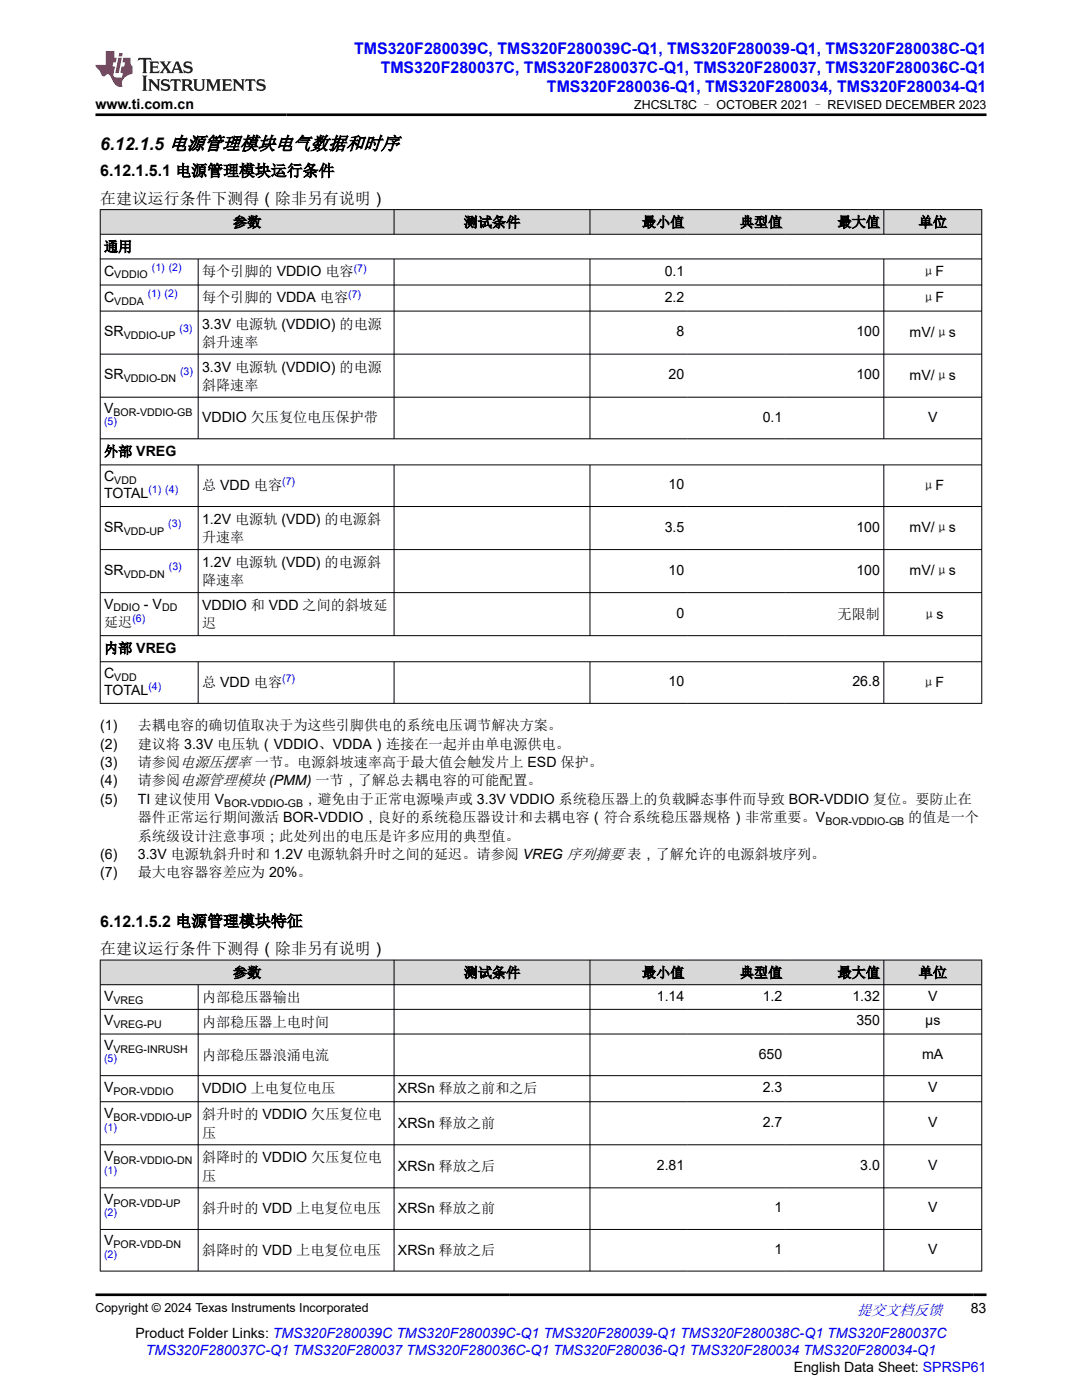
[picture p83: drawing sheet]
<svg xmlns="http://www.w3.org/2000/svg" width="216mm" height="279mm" viewBox="0 0 216 279" stroke-linecap="round" stroke-linejoin="round" font-family="sans-serif">
<defs><g id="words">
<text font-size="3.5" x="20" y="29.8">6.12.1.5 电源管理模块电气数据和时序</text>
<g font-size="3.2" fill="#00f">
<text x="70.7" y="10.7">TMS320F280039C, TMS320F280039C-Q1, TMS320F280039-Q1, TMS320F280038C-Q1</text>
<text x="76" y="14.5">TMS320F280037C, TMS320F280037C-Q1, TMS320F280037, TMS320F280036C-Q1</text>
<text x="109.1" y="18.3">TMS320F280036-Q1, TMS320F280034, TMS320F280034-Q1</text>
</g>
<g font-size="3.2">
<text x="20" y="35.1">6.12.1.5.1 电源管理模块运行条件</text>
<text x="20" y="40.7">在建议运行条件下测得（除非另有说明）</text>
<text x="20" y="184.9">6.12.1.5.2 电源管理模块特征</text>
<text x="20" y="190.5">在建议运行条件下测得（除非另有说明）</text>
</g>
<text font-size="3" fill="#00f" x="171" y="262.4">提交文档反馈</text>
<g font-size="2.8">
<text x="19" y="21.7">www.ti.com.cn</text>
<text x="46.5" y="45.3">参数</text>
<text x="92.5" y="45.3">测试条件</text>
<text x="128.1" y="45.3">最小值</text>
<text x="147.6" y="45.3">典型值</text>
<text x="167.1" y="45.3">最大值</text>
<text x="183.3" y="45.3">单位</text>
<text x="20.8" y="50.2">通用</text>
<text x="20.8" y="55">C</text>
<text x="40.3" y="55.2">每个引脚的 VDDIO 电容</text>
<text x="132.6" y="55">0.1</text>
<text x="183.9" y="55.2">μF</text>
<text x="20.8" y="60.2">C</text>
<text x="40.3" y="60.4">每个引脚的 VDDA 电容</text>
<text x="40.3" y="65.6">3.3V 电源轨 (VDDIO) 的电源</text>
<text x="132.6" y="60.2">2.2</text>
<text x="183.9" y="60.4">μF</text>
<text x="20.8" y="67.1">SR</text>
<text x="40.3" y="69.2">斜升速率</text>
<text x="135" y="67.1">8</text>
<text x="170.9" y="67.1">100</text>
<text x="181.5" y="67.3">mV/μs</text>
<text x="20.8" y="75.7">SR</text>
<text x="40.3" y="74.2">3.3V 电源轨 (VDDIO) 的电源</text>
<text x="40.3" y="77.8">斜降速率</text>
<text x="133.4" y="75.7">20</text>
<text x="170.9" y="75.7">100</text>
<text x="181.5" y="75.8">mV/μs</text>
<text x="20.8" y="82.5">V</text>
<text x="40.3" y="84.3">VDDIO 欠压复位电压保护带</text>
<text x="152.2" y="84.2">0.1</text>
<text x="185.2" y="84.2">V</text>
<text x="20.8" y="91.1">外部 VREG</text>
<text x="20.8" y="96">C</text>
<text x="20.8" y="99.4">TOTAL</text>
<text x="40.3" y="97.8">总 VDD 电容</text>
<text x="133.4" y="97.7">10</text>
<text x="183.9" y="97.8">μF</text>
<text x="20.8" y="106.1">SR</text>
<text x="40.3" y="104.6">1.2V 电源轨 (VDD) 的电源斜</text>
<text x="132.6" y="106.1">3.5</text>
<text x="170.9" y="106.1">100</text>
<text x="181.5" y="106.3">mV/μs</text>
<text x="40.3" y="108.2">升速率</text>
<text x="40.3" y="113.2">1.2V 电源轨 (VDD) 的电源斜</text>
<text x="20.8" y="114.7">SR</text>
<text x="40.3" y="116.8">降速率</text>
<text x="133.4" y="114.7">10</text>
<text x="170.9" y="114.7">100</text>
<text x="181.5" y="114.8">mV/μs</text>
<text x="20.8" y="121.5">V</text>
<text x="20.8" y="125.1">延迟</text>
<text x="28.7" y="121.5">- V</text>
<text x="40.3" y="121.7">VDDIO 和 VDD 之间的斜坡延</text>
<text x="40.3" y="125.4">迟</text>
<text x="135" y="123.3">0</text>
<text x="167.1" y="123.6">无限制</text>
<text x="184" y="123.4">μs</text>
<text x="20.8" y="130.3">内部 VREG</text>
<text x="20.8" y="135.3">C</text>
<text x="40.3" y="137.1">总 VDD 电容</text>
<text x="133.4" y="137">10</text>
<text x="170.1" y="137">26.8</text>
<text x="183.9" y="137.1">μF</text>
<text x="20.8" y="138.6">TOTAL</text>
<text x="20" y="145.7">(1)</text>
<text x="20" y="149.4">(2)</text>
<text x="27.5" y="145.7">去耦电容的确切值取决于为这些引脚供电的系统电压调节解决方案。</text>
<text x="27.5" y="149.4">建议将 3.3V 电压轨（VDDIO、VDDA）连接在一起并由单电源供电。</text>
<text x="20" y="153.1">(3)</text>
<text x="27.5" y="153.1">请参阅电源压摆率 一节。电源斜坡速率高于最大值会触发片上 ESD 保护。</text>
<text x="20" y="156.7">(4)</text>
<text x="20" y="160.4">(5)</text>
<text x="27.5" y="156.7">请参阅电源管理模块 (PMM) 一节，了解总去耦电容的可能配置。</text>
<text x="27.5" y="160.4">TI 建议使用 V</text>
<text x="60.5" y="160.4">，避免由于正常电源噪声或 3.3V VDDIO 系统稳压器上的负载瞬态事件而导致 BOR-VDDIO 复位。要防止在</text>
<text x="27.5" y="164.1">器件正常运行期间激活 BOR-VDDIO，良好的系统稳压器设计和去耦电容（符合系统稳压器规格）非常重要。V</text>
<text x="27.5" y="167.7">系统级设计注意事项；此处列出的电压是许多应用的典型值。</text>
<text x="181.2" y="164.1">的值是一个</text>
<text x="20" y="171.4">(6)</text>
<text x="27.5" y="171.4">3.3V 电源轨斜升时和 1.2V 电源轨斜升时之间的延迟。请参阅 VREG 序列摘要 表，了解允许的电源斜坡序列。</text>
<text x="20" y="175.1">(7)</text>
<text x="27.5" y="175.1">最大电容器容差应为 20%。</text>
<text x="46.5" y="195.1">参数</text>
<text x="92.5" y="195.1">测试条件</text>
<text x="128.1" y="195.1">最小值</text>
<text x="147.6" y="195.1">典型值</text>
<text x="167.1" y="195.1">最大值</text>
<text x="183.3" y="195.1">单位</text>
<text x="20.8" y="199.7">V</text>
<text x="40.3" y="200">内部稳压器输出</text>
<text x="131.1" y="199.7">1.14</text>
<text x="152.2" y="199.7">1.2</text>
<text x="170.1" y="199.7">1.32</text>
<text x="185.2" y="199.7">V</text>
<text x="20.8" y="204.6">V</text>
<text x="20.8" y="209.6">V</text>
<text x="40.3" y="204.9">内部稳压器上电时间</text>
<text x="170.9" y="204.6">350</text>
<text x="184.6" y="204.6">µs</text>
<text x="40.3" y="211.5">内部稳压器浪涌电流</text>
<text x="151.4" y="211.2">650</text>
<text x="184" y="211.2">mA</text>
<text x="20.8" y="218">V</text>
<text x="40.3" y="218.1">VDDIO 上电复位电压</text>
<text x="79.4" y="218.1">XRSn 释放之前和之后</text>
<text x="152.2" y="218">2.3</text>
<text x="185.2" y="218">V</text>
<text x="20.8" y="223.2">V</text>
<text x="40.3" y="223.3">斜升时的 VDDIO 欠压复位电</text>
<text x="40.3" y="227">压</text>
<text x="79.4" y="225">XRSn 释放之前</text>
<text x="152.2" y="224.9">2.7</text>
<text x="185.2" y="224.9">V</text>
<text x="20.8" y="231.8">V</text>
<text x="40.3" y="231.9">斜降时的 VDDIO 欠压复位电</text>
<text x="79.4" y="233.6">XRSn 释放之后</text>
<text x="131.1" y="233.5">2.81</text>
<text x="171.7" y="233.5">3.0</text>
<text x="185.2" y="233.5">V</text>
<text x="40.3" y="235.6">压</text>
<text x="20.8" y="240.2">V</text>
<text x="40.3" y="242.1">斜升时的 VDD 上电复位电压</text>
<text x="79.4" y="242.1">XRSn 释放之前</text>
<text x="154.5" y="241.9">1</text>
<text x="185.2" y="241.9">V</text>
<text x="20.8" y="248.6">V</text>
<text x="40.3" y="250.4">斜降时的 VDD 上电复位电压</text>
<text x="79.4" y="250.4">XRSn 释放之后</text>
<text x="154.5" y="250.2">1</text>
<text x="185.2" y="250.2">V</text>
<text x="193.7" y="262.1">83</text>
<text x="27" y="266.9">Product Folder Links: TMS320F280039C TMS320F280039C-Q1 TMS320F280039-Q1 TMS320F280038C-Q1 TMS320F280037C</text>
<text x="158.4" y="273.7">English Data Sheet: SPRSP61</text>
</g>
<text font-size="2.8" fill="#00f" x="29.1" y="270.3">TMS320F280037C-Q1 TMS320F280037 TMS320F280036C-Q1 TMS320F280036-Q1 TMS320F280034 TMS320F280034-Q1</text>
<g font-size="2.5">
<text x="126.5" y="21.8">ZHCSLT8C – OCTOBER 2021 – REVISED DECEMBER 2023</text>
<text x="19" y="261.8">Copyright © 2024 Texas Instruments Incorporated</text>
</g>
<g font-size="2.1">
<text x="22.8" y="55.6">VDDIO</text>
<text x="22.8" y="60.8">VDDA</text>
<text x="24.7" y="67.7">VDDIO-UP</text>
<text x="24.7" y="76.3">VDDIO-DN</text>
<text x="22.6" y="83">BOR-VDDIO-GB</text>
<text x="22.8" y="96.5">VDD</text>
<text x="24.7" y="106.7">VDD-UP</text>
<text x="24.7" y="115.3">VDD-DN</text>
<text x="22.6" y="122">DDIO</text>
<text x="32.3" y="122">DD</text>
<text x="22.8" y="135.8">VDD</text>
<text x="44.7" y="161">BOR-VDDIO-GB</text>
<text x="164.7" y="164.6">BOR-VDDIO-GB</text>
<text x="22.6" y="200.3">VREG</text>
<text x="22.6" y="205.2">VREG-PU</text>
<text x="22.6" y="210.1">VREG-INRUSH</text>
<text x="22.6" y="218.6">POR-VDDIO</text>
<text x="22.6" y="223.8">BOR-VDDIO-UP</text>
<text x="22.6" y="232.4">BOR-VDDIO-DN</text>
<text x="22.6" y="240.8">POR-VDD-UP</text>
<text x="22.6" y="249.1">POR-VDD-DN</text>
</g>
<g font-size="2.1" fill="#00f">
<text x="29.5" y="59.3">(1) (2)</text>
<text x="30.3" y="54.1">(1) (2)</text>
<text x="69.5" y="59.4">(7)</text>
<text x="70.6" y="54.2">(7)</text>
<text x="35.8" y="66.2">(3)</text>
<text x="35.9" y="74.8">(3)</text>
<text x="20.8" y="84.9">(5)</text>
<text x="29.6" y="98.4">(1) (4)</text>
<text x="56.3" y="96.9">(7)</text>
<text x="33.6" y="105.2">(3)</text>
<text x="33.7" y="113.8">(3)</text>
<text x="26.4" y="124.2">(6)</text>
<text x="29.6" y="137.7">(4)</text>
<text x="56.3" y="136.2">(7)</text>
<text x="20.8" y="212">(5)</text>
<text x="20.8" y="225.7">(1)</text>
<text x="20.8" y="234.2">(1)</text>
<text x="20.8" y="242.7">(2)</text>
<text x="20.8" y="251">(2)</text>
</g>
</g></defs>
<g fill="#d8d8d8">
<path d="M20 41.8h175.9v5h-175.9z" fill-rule="evenodd"/>
<path d="M20.1 41.9h58.5v4.8h-58.5z" fill-rule="evenodd"/>
<path d="M78.7 41.9h39v4.8h-39z" fill-rule="evenodd"/>
<path d="M117.8 41.9h19.5v4.8h-19.5z" fill-rule="evenodd"/>
<path d="M137.3 41.9h19.5v4.8h-19.5z" fill-rule="evenodd"/>
<path d="M156.8 41.9h19.5v4.8h-19.5z" fill-rule="evenodd"/>
<path d="M176.4 41.9h19.4v4.8h-19.4z" fill-rule="evenodd"/>
</g>
<g fill="none" stroke="#000" stroke-width=".2">
<path d="M19.9 41.8h176.1M19.9 46.8h176.1M19.9 51.7h176.1M19.9 56.9h176.1M20 41.8v98.6M39.5 51.7v35.9M78.6 41.8v5M78.6 51.7v35.9M117.7 41.8v5M117.7 51.7v35.9M176.4 41.8v5M176.4 51.7v35.9"/>
<path d="M195.9 41.8v98.6M19.9 62.1h176.1M19.9 70.7h176.1M19.9 79.3h176.1M19.9 87.6h176.1M19.9 92.8h176.1M39.5 92.8v34.1M78.6 92.8v34.1M117.7 92.8v34.1M176.4 92.8v34.1M19.9 101.1h176.1M19.9 109.7h176.1"/>
<path d="M19.9 118.3h176.1M19.9 126.9h176.1M19.9 132.1h176.1M39.5 132.1v8.3M78.6 132.1v8.3M117.7 132.1v8.3M176.4 132.1v8.3M19.9 140.4h176.1"/>
</g>
<g fill="#d8d8d8">
<path d="M20 191.6h175.9v4.9h-175.9z" fill-rule="evenodd"/>
<path d="M20.1 191.7h58.5v4.8h-58.5z" fill-rule="evenodd"/>
<path d="M78.7 191.7h39v4.8h-39z" fill-rule="evenodd"/>
<path d="M117.8 191.7h19.5v4.8h-19.5z" fill-rule="evenodd"/>
<path d="M137.3 191.7h19.5v4.8h-19.5z" fill-rule="evenodd"/>
<path d="M156.8 191.7h19.5v4.8h-19.5z" fill-rule="evenodd"/>
<path d="M176.4 191.7h19.4v4.8h-19.4z" fill-rule="evenodd"/>
</g>
<g fill="none" stroke="#000" stroke-width=".2">
<path d="M19.9 191.6h176.1M19.9 196.5h176.1M20 191.5v62.2M39.5 196.5v57.2M78.6 191.5v62.2M117.7 191.5v62.2M176.4 191.5v62.2M195.9 191.5v62.2M19.9 201.4h176.1M19.9 206.4h176.1M19.9 214.7h176.1M19.9 219.9h176.1"/>
<path d="M19.9 228.5h176.1M19.9 237.1h176.1M19.9 245.4h176.1M19.9 253.7h176.1"/>
</g>
<path d="M27.7 11.6l-.2 .5 .5-.2h.6v.1v2.2l-.2 .4h1l-.2-.4v-2.2v-.1h.5l.5 .2-.1-.5zM29.8 12.3l.2 .4v1.5l-.2 .4h1.9l.1-.6a1.08 1.08 0 0 1-1.3 .2v-.7h.6l.4 .2v-.7l-.4 .2h-.6v-.5l.2-.2a1 1 0 0 1 1 .3l-.1-.5zM31.8 12.3l1 1.1-1 1.2h.9l-.2-.2 .4-.8 .5 .8-.2 .2h1.6l-.2-.2 .1-.5h1l.1 .5-.1 .2h.9l-.2-.3-.8-2h-.5l-1 2.2-.8-1.1 .9-1.1h-.8l.2 .2-.5 .6-.3-.6 .1-.2zM35.2 12.7l.4 1h-.8zM36.8 12.4a.65 .65 0 0 0-.2 .7 .65 .65 0 0 0 .6 .5l.7 .1 .1 .3a.79 .79 0 0 1-.7 .4 .79 .79 0 0 1-.7-.5l.1 .7 .2-.1a.93 .93 0 0 0 1.1 .1 .93 .93 0 0 0 .4-1 1.46 1.46 0 0 0-1.2-.6l-.1-.3a1.09 1.09 0 0 1 1.2 .2l-.2-.6-.1 .1-.6-.2zM28.4 15.1l.2 .4v2.2l-.2 .4h1l-.2-.4v-2.2l.2-.4zM29.6 15.8l.2 .4v1.5l-.2 .4h.8l-.3-.4v-1.3l1.7 1.8v-2l.2-.4h-.8l.2 .2 .1 1.1-1.2-1.3zM32.3 15.9a.65 .65 0 0 0-.2 .8 .65 .65 0 0 0 .7 .4l.6 .2 .1 .2a.79 .79 0 0 1-.7 .4 .79 .79 0 0 1-.7-.5l.1 .7 .2-.1a.93 .93 0 0 0 1.1 .1 .93 .93 0 0 0 .4-.9 1.46 1.46 0 0 0-1.2-.6l-.1-.4a1.09 1.09 0 0 1 1.2 .2l-.2-.6-.1 .1-.6-.1zM34.1 15.8l-.1 .6a.63 .63 0 0 1 .7-.3l.1 1.6-.3 .4h1l-.2-.4v-1.6a.66 .66 0 0 1 .8 .3l-.1-.6zM36.2 15.8l.2 .4v1.5l-.2 .4h.9l-.2-.2v-.7h.5l.1 .2a.79 .79 0 0 0 1.2 .6l-1-.9a.61 .61 0 0 0 .6-.6 .61 .61 0 0 0-.5-.7zM36.9 16.1h.2a.47 .47 0 0 1 .5 .1 .47 .47 0 0 1 .1 .5l-.2 .1-.6 .1zM38.5 15.8l.2 .2a2.27 2.27 0 0 0 .4 2 1.04 1.04 0 0 0 1.7-.7v-1.3l.2-.2h-.8l.2 .4v1.1a.6 .6 0 0 1-.6 .6 .6 .6 0 0 1-.6-.6v-1.1l.3-.4zM41.1 15.8l.2 .4v1.5l-.2 .4h.7l-.2-.4v-1.4l.9 1.9 .8-1.9v1.4l-.2 .4h1l-.3-.4v-1.5l.3-.4h-.8l-.7 1.5-.7-1.5zM44.3 15.8l.2 .4v1.5l-.2 .4h1.9l.1-.6a1.09 1.09 0 0 1-1.3 .2v-.7h.6l.4 .2v-.6l-.4 .2h-.6v-.6l.2-.1a1.01 1.01 0 0 1 1 .3l-.1-.6zM46.4 15.8l.3 .4v1.5l-.3 .4h.8l-.2-.4v-1.3l1.6 1.8v-2l.2-.4h-.7l.2 .2v1.1l-1.2-1.3zM49 15.8l-.1 .6a.63 .63 0 0 1 .8-.3v1.6l-.3 .4h1l-.2-.4v-1.6a.66 .66 0 0 1 .8 .3l-.1-.6zM51.4 15.9a.65 .65 0 0 0-.2 .8 .65 .65 0 0 0 .6 .4l.6 .2 .2 .2a.79 .79 0 0 1-.8 .4 .79 .79 0 0 1-.6-.5l.1 .7 .2-.1a.93 .93 0 0 0 1 .1 .93 .93 0 0 0 .5-.9 1.46 1.46 0 0 0-1.3-.6l-.1-.4a1.09 1.09 0 0 1 1.3 .2l-.2-.6-.2 .1-.5-.1z" fill="#231f20"/>
<path d="M21.1 10.2v2.8h-2.1l.1 .3 .9 1a.95 .95 0 0 0 .9 .9 .59 .59 0 0 1 .6-.4 .59 .59 0 0 1 .5 .4l.4 .7a1.59 1.59 0 0 0 2.1 1.4 1.61 1.61 0 0 1 1-2.3l1-.3-.1-1.5a1.59 1.59 0 0 1-.4-1.7h-1.4l-.2 .9h.5l-.1 .9h-.5l-.2 1v.2l.4 .1-.2 .9h-.6a.73 .73 0 0 1-1.1-.7l.3-1.5h-.5l.2-.9h.5l.2-.9h-.5v-1.3zM23.6 11.5l-.6 3.1h.7l.6-3.1zM23.8 10.6l-.1 .6h.7l.1-.6z" fill="#ed1c24"/>
<path d="M19 22.9h177.8M19 258.4h177.8" fill="none" stroke="#000" stroke-width=".53"/>
<use href="#words"/>
</svg>
